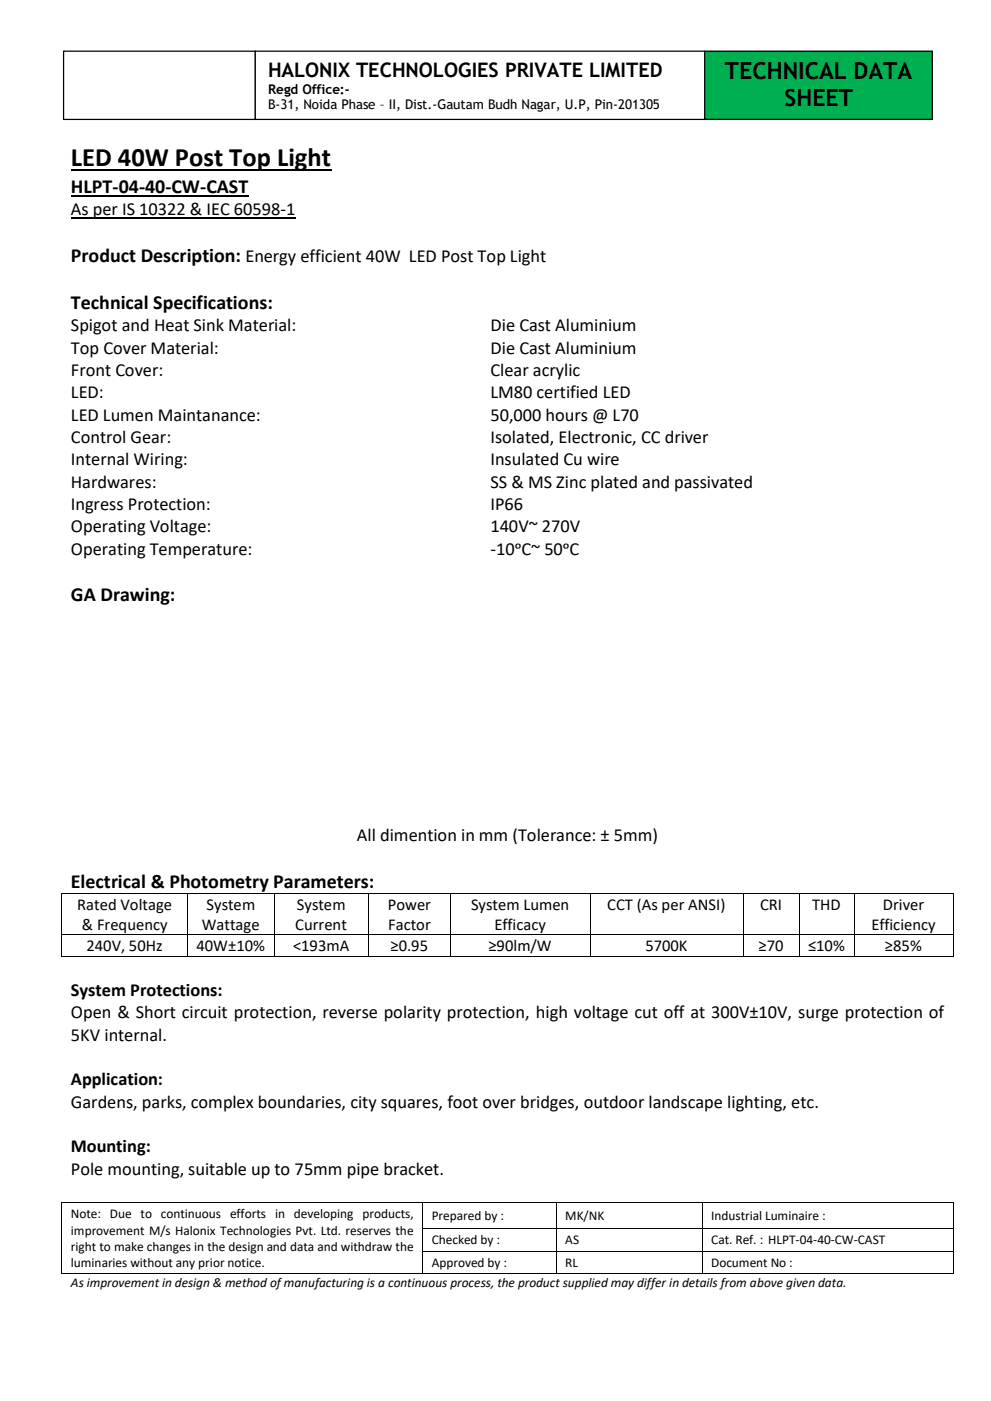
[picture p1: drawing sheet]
<svg xmlns="http://www.w3.org/2000/svg" width="210mm" height="297mm" viewBox="0 0 210 297" stroke-linecap="round" stroke-linejoin="round" font-family="sans-serif">
<defs><g id="words">
<text font-size="5.6" x="15" y="35.3">LED 40W Post Top Light</text>
<g font-size="5">
<text x="153.7" y="16.7">TECHNICAL DATA</text>
<text x="166.3" y="22.4">SHEET</text>
</g>
<g font-size="4.2">
<text x="56.8" y="16.3">HALONIX TECHNOLOGIES PRIVATE LIMITED</text>
<text x="15" y="40.9">HLPT-04-40-CW-CAST</text>
<text x="15" y="55.5">Product Description: Energy efficient 40W LED Post Top Light</text>
<text x="15" y="65.4">Technical Specifications:</text>
<text x="15" y="127.4">GA Drawing:</text>
<text x="15" y="188.1">Electrical &amp; Photometry Parameters:</text>
</g>
<g font-size="3.9">
<text x="15" y="45.6">As per IS 10322 &amp; IEC 60598-1</text>
<text x="15" y="70.2">Spigot and Heat Sink Material:</text>
<text x="104" y="70.2">Die Cast Aluminium</text>
<text x="15" y="74.9">Top Cover Material:</text>
<text x="104" y="74.9">Die Cast Aluminium</text>
<text x="15" y="79.7">Front Cover:</text>
<text x="104" y="79.7">Clear acrylic</text>
<text x="15" y="84.4">LED:</text>
<text x="15" y="89.2">LED Lumen Maintanance:</text>
<text x="104" y="84.4">LM80 certified LED</text>
<text x="104" y="89.2">50,000 hours @ L70</text>
<text x="15" y="93.9">Control Gear:</text>
<text x="104" y="93.9">Isolated, Electronic, CC driver</text>
<text x="15" y="98.6">Internal Wiring:</text>
<text x="104" y="98.6">Insulated Cu wire</text>
<text x="15" y="103.4">Hardwares:</text>
<text x="104" y="103.4">SS &amp; MS Zinc plated and passivated</text>
<text x="15" y="108.1">Ingress Protection:</text>
<text x="15" y="112.8">Operating Voltage:</text>
<text x="104" y="108.1">IP66</text>
<text x="104" y="112.8">140V~ 270V</text>
<text x="15" y="117.6">Operating Temperature:</text>
<text x="104" y="117.6">-10ᵒC~ 50ᵒC</text>
<text x="75.7" y="178.2">All dimention in mm (Tolerance: ± 5mm)</text>
<text x="15" y="211.1">System Protections:</text>
<text x="15" y="215.8">Open &amp; Short circuit protection, reverse polarity protection, high voltage cut off at 300V±10V, surge protection of</text>
<text x="15" y="220.5">5KV internal.</text>
<text x="15" y="230">Application:</text>
<text x="15" y="234.8">Gardens, parks, complex boundaries, city squares, foot over bridges, outdoor landscape lighting, etc.</text>
<text x="15" y="244.3">Mounting:</text>
<text x="15" y="249">Pole mounting, suitable up to 75mm pipe bracket.</text>
</g>
<g font-size="3.5">
<text x="16.4" y="192.8">Rated Voltage</text>
<text x="17.4" y="197.1">&amp; Frequency</text>
<text x="42.8" y="197.1">Wattage</text>
<text x="43.8" y="192.8">System</text>
<text x="62.6" y="197.1">Current</text>
<text x="62.9" y="192.8">System</text>
<text x="82.2" y="192.8">Power</text>
<text x="82.3" y="197.1">Factor</text>
<text x="99.8" y="192.8">System Lumen</text>
<text x="104.8" y="197.1">Efficacy</text>
<text x="128.7" y="192.8">CCT (As per ANSI)</text>
<text x="161.1" y="192.8">CRI</text>
<text x="172.2" y="192.8">THD</text>
<text x="184.7" y="197.1">Efficiency</text>
<text x="187.2" y="192.8">Driver</text>
<text x="18.3" y="201.6">240V, 50Hz</text>
<text x="41.7" y="201.6">40W±10%</text>
<text x="62.1" y="201.6">&lt;193mA</text>
<text x="82.8" y="201.6">≥0.95</text>
<text x="103.5" y="201.6">≥90lm/W</text>
<text x="136.8" y="201.6">5700K</text>
<text x="160.8" y="201.6">≥70</text>
<text x="171.3" y="201.6">≤10%</text>
<text x="187.6" y="201.6">≥85%</text>
</g>
<g font-size="2.8">
<text x="56.8" y="19.9">Regd Office:-</text>
<text x="56.8" y="23.2">B-31, Noida Phase – II, Dist.-Gautam Budh Nagar, U.P, Pin-201305</text>
<text x="15" y="258.2">Note: Due to continuous efforts in developing products,</text>
<text x="15" y="261.7">improvement M/s Halonix Technologies Pvt. Ltd. reserves the</text>
<text x="91.5" y="258.6">Prepared by :</text>
<text x="91.5" y="263.7">Checked by :</text>
<text x="119.8" y="258.6">MK/NK</text>
<text x="119.8" y="263.7">AS</text>
<text x="150.7" y="258.6">Industrial Luminaire :</text>
<text x="150.7" y="263.7">Cat. Ref. : HLPT-04-40-CW-CAST</text>
<text x="15" y="265.1">right to make changes in the design and data and withdraw the</text>
<text x="15" y="268.6">luminaries without any prior notice.</text>
<text x="91.5" y="268.6">Approved by :</text>
<text x="119.8" y="268.6">RL</text>
<text x="150.7" y="268.6">Document No :</text>
<text x="15" y="272.8">As improvement in design &amp; method of manufacturing is a continuous process, the product supplied may differ in details from above given data.</text>
</g>
</g></defs>
<path d="M15 36.1h55.2" fill="none" stroke="#000" stroke-width=".38"/>
<path d="M15 41.5h37.6" fill="none" stroke="#000" stroke-width=".3"/>
<path d="M15 46.2h47.6" fill="none" stroke="#000" stroke-width=".25"/>
<g fill="#000">
<path d="M13 189.3h.2v.1h-.2z" fill-rule="evenodd"/>
<path d="M13 189.3h.2v.1h-.2z" fill-rule="evenodd"/>
<path d="M13 198.1h.2v.1h-.2z" fill-rule="evenodd"/>
<path d="M39.7 189.3h.2v.1h-.2z" fill-rule="evenodd"/>
<path d="M39.7 198.1h.2v.1h-.2z" fill-rule="evenodd"/>
<path d="M58.1 189.3h.2v.1h-.2z" fill-rule="evenodd"/>
<path d="M58.1 198.1h.2v.1h-.2z" fill-rule="evenodd"/>
<path d="M78 189.3h.2v.1h-.2z" fill-rule="evenodd"/>
<path d="M78 198.1h.2v.1h-.2z" fill-rule="evenodd"/>
<path d="M95.4 189.3h.2v.1h-.2z" fill-rule="evenodd"/>
<path d="M95.4 198.1h.2v.1h-.2z" fill-rule="evenodd"/>
<path d="M125 189.3h.2v.1h-.2z" fill-rule="evenodd"/>
<path d="M125 198.1h.2v.1h-.2z" fill-rule="evenodd"/>
<path d="M157.5 189.3h.2v.1h-.2z" fill-rule="evenodd"/>
<path d="M157.5 198.1h.2v.1h-.2z" fill-rule="evenodd"/>
<path d="M169.3 189.3h.2v.1h-.2z" fill-rule="evenodd"/>
<path d="M169.3 198.1h.2v.1h-.2z" fill-rule="evenodd"/>
<path d="M181 189.3h.2v.1h-.2z" fill-rule="evenodd"/>
<path d="M181 198.1h.2v.1h-.2z" fill-rule="evenodd"/>
<path d="M201.9 189.3h.2v.1h-.2z" fill-rule="evenodd"/>
<path d="M201.9 189.3h.2v.1h-.2z" fill-rule="evenodd"/>
<path d="M201.9 198.1h.2v.1h-.2z" fill-rule="evenodd"/>
<path d="M13 202.5h.2v.2h-.2z" fill-rule="evenodd"/>
<path d="M13 202.5h.2v.2h-.2z" fill-rule="evenodd"/>
<path d="M39.7 202.5h.2v.2h-.2z" fill-rule="evenodd"/>
<path d="M58.1 202.5h.2v.2h-.2z" fill-rule="evenodd"/>
<path d="M78 202.5h.2v.2h-.2z" fill-rule="evenodd"/>
<path d="M95.4 202.5h.2v.2h-.2z" fill-rule="evenodd"/>
<path d="M125 202.5h.2v.2h-.2z" fill-rule="evenodd"/>
<path d="M157.5 202.5h.2v.2h-.2z" fill-rule="evenodd"/>
<path d="M169.3 202.5h.2v.2h-.2z" fill-rule="evenodd"/>
<path d="M181 202.5h.2v.2h-.2z" fill-rule="evenodd"/>
<path d="M201.9 202.5h.2v.2h-.2z" fill-rule="evenodd"/>
<path d="M201.9 202.5h.2v.2h-.2z" fill-rule="evenodd"/>
<path d="M13 254.8h.2v.2h-.2z" fill-rule="evenodd"/>
<path d="M13 254.8h.2v.2h-.2z" fill-rule="evenodd"/>
<path d="M89.6 254.8h.1v.2h-.1z" fill-rule="evenodd"/>
<path d="M117.9 254.8h.2v.2h-.2z" fill-rule="evenodd"/>
<path d="M148.8 254.8h.1v.2h-.1z" fill-rule="evenodd"/>
<path d="M201.9 254.8h.2v.2h-.2z" fill-rule="evenodd"/>
<path d="M201.9 254.8h.2v.2h-.2z" fill-rule="evenodd"/>
<path d="M13 260.2h.2v.2h-.2z" fill-rule="evenodd"/>
<path d="M13 265.1h.2v.2h-.2z" fill-rule="evenodd"/>
<path d="M13 269.9h.2v.2h-.2z" fill-rule="evenodd"/>
<path d="M13 269.9h.2v.2h-.2z" fill-rule="evenodd"/>
<path d="M89.6 260.2h.1v.2h-.1z" fill-rule="evenodd"/>
<path d="M89.6 265.1h.1v.2h-.1z" fill-rule="evenodd"/>
<path d="M89.6 269.9h.1v.2h-.1z" fill-rule="evenodd"/>
<path d="M117.9 260.2h.2v.2h-.2z" fill-rule="evenodd"/>
<path d="M117.9 265.1h.2v.2h-.2z" fill-rule="evenodd"/>
<path d="M117.9 269.9h.2v.2h-.2z" fill-rule="evenodd"/>
<path d="M148.8 260.2h.1v.2h-.1z" fill-rule="evenodd"/>
<path d="M148.8 265.1h.1v.2h-.1z" fill-rule="evenodd"/>
<path d="M148.8 269.9h.1v.2h-.1z" fill-rule="evenodd"/>
<path d="M201.9 260.2h.2v.2h-.2z" fill-rule="evenodd"/>
<path d="M201.9 265.1h.2v.2h-.2z" fill-rule="evenodd"/>
<path d="M201.9 269.9h.2v.2h-.2z" fill-rule="evenodd"/>
<path d="M201.9 269.9h.2v.2h-.2z" fill-rule="evenodd"/>
</g>
<g fill="none" stroke="#000" stroke-width=".21">
<path d="M13.1 189.4v8.7M13.1 198.2v4.3M13.2 189.3h26.5M13.2 198.1h26.5M39.8 189.4v8.7M39.8 198.2v4.3M39.9 189.3h18.2M39.9 198.1h18.2M58.2 189.4v8.7M58.2 198.2v4.3M58.3 189.3h19.7M58.3 198.1h19.7"/>
<path d="M78.1 189.4v8.7M78.1 198.2v4.3M78.2 189.3h17.2M78.2 198.1h17.2M95.5 189.4v8.7M95.5 198.2v4.3M95.6 189.3h29.4M95.6 198.1h29.4M125.1 189.4v8.7M125.1 198.2v4.3M125.2 189.3h32.3M125.2 198.1h32.3"/>
<path d="M157.6 189.4v8.7M157.6 198.2v4.3M157.7 189.3h11.6M157.7 198.1h11.6M169.4 189.4v8.7M169.4 198.2v4.3M169.5 189.3h11.5M169.5 198.1h11.5M181.1 189.4v8.7M181.1 198.2v4.3M181.2 189.3h20.7M181.2 198.1h20.7"/>
<path d="M202 189.4v8.7M202 198.2v4.3M13.2 202.6h26.5M39.9 202.6h18.2M58.3 202.6h19.7M78.2 202.6h17.2M95.6 202.6h29.4M125.2 202.6h32.3M157.7 202.6h11.6M169.5 202.6h11.5M181.2 202.6h20.7M13.1 255v5.2"/>
<path d="M13.2 254.9h76.4M89.6 255v5.2M89.7 254.9h28.2M118 255v5.2M118.1 254.9h30.7M148.8 255v5.2M148.9 254.9h53M202 255v5.2M13.1 260.4v4.7M13.1 265.3v4.6M13.2 270h76.4M89.6 260.4v4.7"/>
<path d="M89.6 265.3v4.6M89.7 260.3h28.2M89.7 265.2h28.2M89.7 270h28.2M118 260.4v4.7M118 265.3v4.6M118.1 260.3h30.7M118.1 265.2h30.7M118.1 270h30.7M148.8 260.4v4.7M148.8 265.3v4.6M148.9 260.3h53"/>
<path d="M148.9 265.2h53M148.9 270h53M202 260.4v4.7M202 265.3v4.6"/>
</g>
<path d="M149.4 10.8h48.2v14.5h-48.2z" fill-rule="evenodd" fill="#00b050"/>
<path d="M149.4 10.8h48.2v14.5h-48.2z" fill="none" stroke="#000" stroke-width=".26"/>
<path d="M13.5 10.8h40.6v14.5h-40.6z" fill-rule="evenodd" fill="#fff"/>
<path d="M13.5 10.8h40.6v14.5h-40.6z" fill="none" stroke="#000" stroke-width=".26"/>
<path d="M54.1 10.8h95.3v14.5h-95.3z" fill-rule="evenodd" fill="#fff"/>
<path d="M54.1 10.8h95.3v14.5h-95.3z" fill="none" stroke="#000" stroke-width=".26"/>
<use href="#words"/>
</svg>
